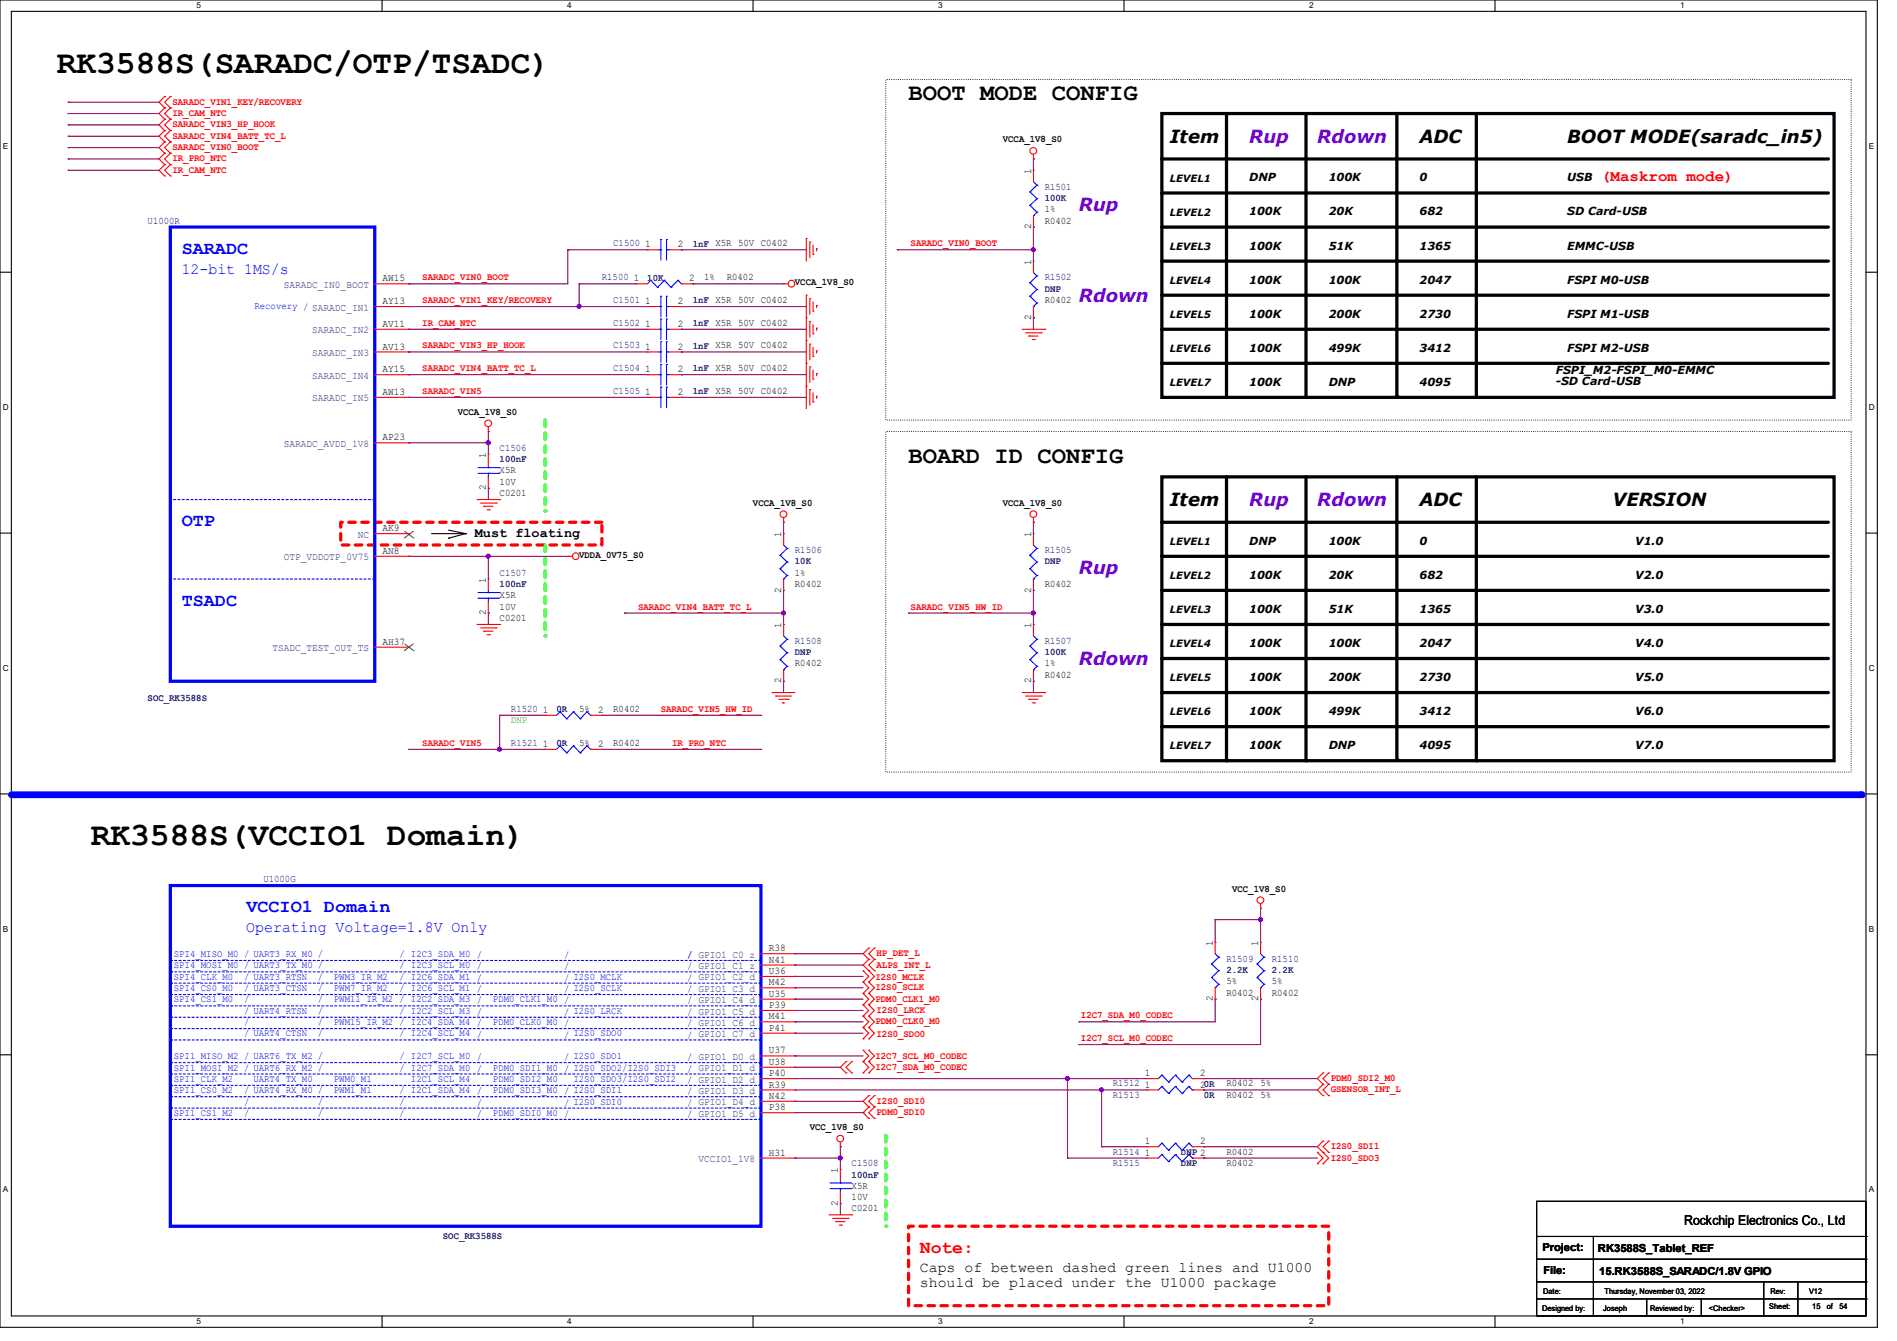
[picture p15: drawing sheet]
<svg xmlns="http://www.w3.org/2000/svg" width="297mm" height="210mm" viewBox="0 0 297 210" stroke-linecap="round" stroke-linejoin="round" font-family="sans-serif">
<defs><g id="words">
<g font-size="5.1">
<text x="8.9" y="11.4">RK3588S(SARADC/OTP/TSADC)</text>
<text x="14.2" y="132.3">RK3588S(VCCIO1 Domain)</text>
</g>
<g font-size="3.7">
<text x="142.2" y="15.6">BOOT MODE CONFIG</text>
<text x="142.2" y="72.5">BOARD ID CONFIG</text>
</g>
<g font-size="2.8">
<text x="183.1" y="22.4">Item</text>
<text x="222.2" y="22.4">ADC</text>
<text x="245.4" y="22.4">BOOT MODE(saradc_in5)</text>
<text x="183.1" y="79.3">Item</text>
<text x="222.2" y="79.3">ADC</text>
<text x="252.5" y="79.3">VERSION</text>
</g>
<g font-size="2.8" fill="#8000ff">
<text x="195.6" y="22.4">Rup</text>
<text x="206.2" y="22.4">Rdown</text>
<text x="168.9" y="33.1">Rup</text>
<text x="168.9" y="47.3">Rdown</text>
<text x="195.6" y="79.3">Rup</text>
<text x="206.2" y="79.3">Rdown</text>
<text x="168.9" y="90">Rup</text>
<text x="168.9" y="104.2">Rdown</text>
</g>
<g font-size="2.8" fill="#00f">
<text x="28.4" y="39.7">SARADC</text>
<text x="28.4" y="82.4">OTP</text>
<text x="28.4" y="94.8">TSADC</text>
<text x="38.6" y="142.8">VCCIO1 Domain</text>
</g>
<text font-size="2.8" fill="#f00" x="144" y="196.2">Note:</text>
<text font-size="2.5" fill="#f00" x="250.7" y="28.3">(Maskrom mode)</text>
<g font-size="2.5" fill="#00f">
<text x="28.4" y="42.8">12-bit 1MS/s</text>
<text x="38.6" y="146">Operating Voltage=1.8V Only</text>
</g>
<g font-size="2.3">
<text x="144" y="199.2">Caps of between dashed green lines and U1000</text>
<text x="144" y="201.5">should be placed under the U1000 package</text>
</g>
<g font-size="2.1">
<text x="74.3" y="84.1">Must floating</text>
<text x="263.7" y="191.9">Rockchip Electronics Co., Ltd</text>
</g>
<g font-size="1.7">
<text x="195.6" y="28.4">DNP</text>
<text x="208" y="28.4">100K</text>
<text x="222.2" y="28.4">0</text>
<text x="245.4" y="28.4">USB</text>
<text x="195.6" y="33.7">100K</text>
<text x="208" y="33.7">20K</text>
<text x="222.2" y="33.7">682</text>
<text x="245.4" y="33.7">SD Card-USB</text>
<text x="195.6" y="39.1">100K</text>
<text x="208" y="39.1">51K</text>
<text x="222.2" y="39.1">1365</text>
<text x="245.4" y="39.1">EMMC-USB</text>
<text x="195.6" y="44.4">100K</text>
<text x="208" y="44.4">100K</text>
<text x="222.2" y="44.4">2047</text>
<text x="245.4" y="44.4">FSPI M0-USB</text>
<text x="195.6" y="49.7">100K</text>
<text x="208" y="49.7">200K</text>
<text x="222.2" y="49.7">2730</text>
<text x="245.4" y="49.7">FSPI M1-USB</text>
<text x="195.6" y="55.1">100K</text>
<text x="208" y="55.1">499K</text>
<text x="222.2" y="55.1">3412</text>
<text x="243.6" y="58.6">FSPI_M2-FSPI_M0-EMMC</text>
<text x="245.4" y="55.1">FSPI M2-USB</text>
<text x="195.6" y="60.4">100K</text>
<text x="208" y="60.4">DNP</text>
<text x="222.2" y="60.4">4095</text>
<text x="243.6" y="60.4">-SD Card-USB</text>
<text x="195.6" y="85.3">DNP</text>
<text x="208" y="85.3">100K</text>
<text x="222.2" y="85.3">0</text>
<text x="256" y="85.3">V1.0</text>
<text x="195.6" y="90.6">100K</text>
<text x="195.6" y="96">100K</text>
<text x="208" y="90.6">20K</text>
<text x="208" y="96">51K</text>
<text x="222.2" y="90.6">682</text>
<text x="222.2" y="96">1365</text>
<text x="256" y="90.6">V2.0</text>
<text x="256" y="96">V3.0</text>
<text x="195.6" y="101.3">100K</text>
<text x="208" y="101.3">100K</text>
<text x="222.2" y="101.3">2047</text>
<text x="256" y="101.3">V4.0</text>
<text x="195.6" y="106.6">100K</text>
<text x="208" y="106.6">200K</text>
<text x="222.2" y="106.6">2730</text>
<text x="256" y="106.6">V5.0</text>
<text x="195.6" y="112">100K</text>
<text x="208" y="112">499K</text>
<text x="222.2" y="112">3412</text>
<text x="256" y="112">V6.0</text>
<text x="195.6" y="117.3">100K</text>
<text x="208" y="117.3">DNP</text>
<text x="222.2" y="117.3">4095</text>
<text x="256" y="117.3">V7.0</text>
<text x="241.5" y="196">Project:</text>
<text x="250.2" y="196.1">RK3588S_Tablet_REF</text>
<text x="241.6" y="199.5">File:</text>
<text x="250.4" y="199.7">15.RK3588S_SARADC/1.8V GPIO</text>
</g>
<g font-size="1.6" fill="#f00">
<text x="27" y="16.4">SARADC_VIN1_KEY/RECOVERY</text>
<text x="27" y="19.9">SARADC_VIN3_HP_HOOK</text>
<text x="27" y="18.2">IR_CAM_NTC</text>
<text x="27" y="23.5">SARADC_VIN0_BOOT</text>
<text x="27" y="21.7">SARADC_VIN4_BATT_TC_L</text>
<text x="27" y="25.3">IR_PRO_NTC</text>
<text x="27" y="27.1">IR_CAM_NTC</text>
<text x="142.6" y="38.6">SARADC_VIN0_BOOT</text>
<text x="66.1" y="43.9">SARADC_VIN0_BOOT</text>
<text x="66.1" y="47.5">SARADC_VIN1_KEY/RECOVERY</text>
<text x="66.1" y="51">IR_CAM_NTC</text>
<text x="66.1" y="54.6">SARADC_VIN3_HP_HOOK</text>
<text x="66.1" y="58.1">SARADC_VIN4_BATT_TC_L</text>
<text x="66.1" y="61.7">SARADC_VIN5</text>
<text x="99.9" y="95.5">SARADC_VIN4_BATT_TC_L</text>
<text x="142.6" y="95.5">SARADC_VIN5_HW_ID</text>
<text x="103.5" y="111.5">SARADC_VIN5_HW_ID</text>
<text x="66.1" y="116.8">SARADC_VIN5</text>
<text x="105.2" y="116.8">IR_PRO_NTC</text>
<text x="137.2" y="149.7">HP_DET_L</text>
<text x="137.1" y="155.1">I2S0_SCLK</text>
<text x="137.1" y="153.5">I2S0_MCLK</text>
<text x="137.2" y="151.5">ALPS_INT_L</text>
<text x="137.1" y="156.8">PDM0_CLK1_M0</text>
<text x="137.1" y="160.4">PDM0_CLK0_M0</text>
<text x="137.2" y="158.6">I2S0_LRCK</text>
<text x="169.2" y="159.5">I2C7_SDA_M0_CODEC</text>
<text x="137.1" y="167.5">I2C7_SDA_M0_CODEC</text>
<text x="137.1" y="165.9">I2C7_SCL_M0_CODEC</text>
<text x="137.2" y="162.3">I2S0_SDO0</text>
<text x="169.2" y="163">I2C7_SCL_M0_CODEC</text>
<text x="137.2" y="172.8">I2S0_SDI0</text>
<text x="208.3" y="171.1">GSENSOR_INT_L</text>
<text x="208.3" y="169.3">PDM0_SDI2_M0</text>
<text x="137.2" y="174.6">PDM0_SDI0</text>
<text x="208.3" y="180">I2S0_SDI1</text>
<text x="208.3" y="181.7">I2S0_SDO3</text>
</g>
<g font-size="1.6">
<text x="157" y="22.3">VCCA_1V8_S0</text>
<text x="161.4" y="27.2" transform="rotate(-90 161.4 27.2)">1</text>
<text x="183.1" y="28.4">LEVEL1</text>
<text x="161.4" y="35.9" transform="rotate(-90 161.4 35.9)">2</text>
<text x="163.6" y="35">R0402</text>
<text x="163.6" y="33.2">1%</text>
<text x="183.1" y="33.8">LEVEL2</text>
<text x="101" y="38.7">1</text>
<text x="106.1" y="38.7">2</text>
<text x="161.4" y="41.5" transform="rotate(-90 161.4 41.5)">1</text>
<text x="183.1" y="39.1">LEVEL3</text>
<text x="59.9" y="44.1">AW15</text>
<text x="59.9" y="47.6">AY13</text>
<text x="99.2" y="44.1">1</text>
<text x="101" y="47.6">1</text>
<text x="106.1" y="47.6">2</text>
<text x="107.9" y="44.1">2</text>
<text x="110.2" y="43.9">1%</text>
<text x="113.8" y="43.9">R0402</text>
<text x="124.4" y="44.7">VCCA_1V8_S0</text>
<text x="163.6" y="47.5">R0402</text>
<text x="183.1" y="44.4">LEVEL4</text>
<text x="59.9" y="51.2">AV11</text>
<text x="101" y="51.2">1</text>
<text x="106.1" y="51.2">2</text>
<text x="161.4" y="50.1" transform="rotate(-90 161.4 50.1)">2</text>
<text x="183.1" y="49.8">LEVEL5</text>
<text x="59.9" y="54.7">AV13</text>
<text x="59.9" y="58.3">AY15</text>
<text x="101" y="58.3">1</text>
<text x="101" y="54.7">1</text>
<text x="106.1" y="58.3">2</text>
<text x="106.1" y="54.7">2</text>
<text x="183.1" y="55.1">LEVEL6</text>
<text x="59.9" y="61.8">AW13</text>
<text x="71.7" y="64.9">VCCA_1V8_S0</text>
<text x="101" y="61.8">1</text>
<text x="106.1" y="61.8">2</text>
<text x="183.1" y="60.5">LEVEL7</text>
<text x="59.9" y="69">AP23</text>
<text x="76.1" y="71.7" transform="rotate(-90 76.1 71.7)">1</text>
<text x="76.1" y="76.8" transform="rotate(-90 76.1 76.8)">2</text>
<text x="78.2" y="77.7">C0201</text>
<text x="78.2" y="74.1">X5R</text>
<text x="78.2" y="75.9">10V</text>
<text x="59.9" y="83.2">AK9</text>
<text x="117.9" y="79.2">VCCA_1V8_S0</text>
<text x="157" y="79.2">VCCA_1V8_S0</text>
<text x="59.9" y="86.7">AN8</text>
<text x="90.7" y="87.3">VDDA_0V75_S0</text>
<text x="122.3" y="84.1" transform="rotate(-90 122.3 84.1)">1</text>
<text x="161.4" y="84.1" transform="rotate(-90 161.4 84.1)">1</text>
<text x="183.1" y="85.3">LEVEL1</text>
<text x="76.1" y="91.2" transform="rotate(-90 76.1 91.2)">1</text>
<text x="78.2" y="93.7">X5R</text>
<text x="78.2" y="95.5">10V</text>
<text x="122.3" y="92.8" transform="rotate(-90 122.3 92.8)">2</text>
<text x="124.4" y="91.9">R0402</text>
<text x="124.4" y="90.1">1%</text>
<text x="161.4" y="92.8" transform="rotate(-90 161.4 92.8)">2</text>
<text x="163.6" y="91.9">R0402</text>
<text x="183.1" y="90.7">LEVEL2</text>
<text x="59.9" y="101">AH37</text>
<text x="76.1" y="96.4" transform="rotate(-90 76.1 96.4)">2</text>
<text x="78.2" y="97.2">C0201</text>
<text x="122.3" y="98.3" transform="rotate(-90 122.3 98.3)">1</text>
<text x="161.4" y="98.3" transform="rotate(-90 161.4 98.3)">1</text>
<text x="183.1" y="96">LEVEL3</text>
<text x="183.1" y="101.3">LEVEL4</text>
<text x="122.3" y="107" transform="rotate(-90 122.3 107)">2</text>
<text x="124.4" y="104.4">R0402</text>
<text x="161.4" y="107" transform="rotate(-90 161.4 107)">2</text>
<text x="163.6" y="106.1">R0402</text>
<text x="163.6" y="104.4">1%</text>
<text x="183.1" y="106.7">LEVEL5</text>
<text x="85" y="111.6">1</text>
<text x="90.7" y="111.5">5%</text>
<text x="93.7" y="111.6">2</text>
<text x="96" y="111.5">R0402</text>
<text x="183.1" y="112">LEVEL6</text>
<text x="85" y="117">1</text>
<text x="90.7" y="116.8">5%</text>
<text x="93.7" y="117">2</text>
<text x="96" y="116.8">R0402</text>
<text x="183.1" y="117.3">LEVEL7</text>
<text x="192.9" y="139.6">VCC_1V8_S0</text>
<text x="120.3" y="149">R38</text>
<text x="189.9" y="148.1" transform="rotate(-90 189.9 148.1)">1</text>
<text x="197" y="148.1" transform="rotate(-90 197 148.1)">1</text>
<text x="120.3" y="150.7">N41</text>
<text x="120.3" y="152.5">U36</text>
<text x="120.3" y="154.3">M42</text>
<text x="192" y="155.9">R0402</text>
<text x="192" y="154.1">5%</text>
<text x="199.1" y="155.9">R0402</text>
<text x="199.1" y="154.1">5%</text>
<text x="120.3" y="159.6">M41</text>
<text x="120.3" y="157.9">P39</text>
<text x="120.3" y="156.1">U35</text>
<text x="120.3" y="161.4">P41</text>
<text x="189.9" y="156.8" transform="rotate(-90 189.9 156.8)">2</text>
<text x="197" y="156.8" transform="rotate(-90 197 156.8)">2</text>
<text x="120.3" y="165">U37</text>
<text x="120.3" y="166.8">U38</text>
<text x="120.3" y="172.1">N42</text>
<text x="120.3" y="170.3">R39</text>
<text x="120.3" y="168.5">P40</text>
<text x="120.3" y="173.9">P38</text>
<text x="179.2" y="168.5">1</text>
<text x="179.2" y="170.3">1</text>
<text x="187.9" y="168.5">2</text>
<text x="187.9" y="170.3">20R</text>
<text x="192" y="170.1">R0402</text>
<text x="192" y="171.9">R0402</text>
<text x="197.3" y="170.1">5%</text>
<text x="197.3" y="171.9">5%</text>
<text x="126.8" y="177">VCC_1V8_S0</text>
<text x="179.2" y="179.2">1</text>
<text x="187.9" y="179.2">2</text>
<text x="120.3" y="181">H31</text>
<text x="131.2" y="183.7" transform="rotate(-90 131.2 183.7)">1</text>
<text x="179.2" y="181">1</text>
<text x="192" y="180.8">R0402</text>
<text x="192" y="182.6">R0402</text>
<text x="131.2" y="188.8" transform="rotate(-90 131.2 188.8)">2</text>
<text x="133.3" y="189.7">C0201</text>
<text x="133.3" y="186.1">X5R</text>
<text x="133.3" y="187.9">10V</text>
</g>
<g font-size="1.6" fill="#000080">
<text x="163.6" y="29.7">R1501</text>
<text x="23.1" y="35">U1000R</text>
<text x="163.6" y="31.5">100K</text>
<text x="96" y="38.6">C1500</text>
<text x="108.4" y="38.6">1nF X5R 50V C0402</text>
<text x="94.2" y="43.9">R1500</text>
<text x="96" y="47.5">C1501</text>
<text x="101.3" y="43.9">10K</text>
<text x="108.4" y="47.5">1nF X5R 50V C0402</text>
<text x="163.6" y="43.9">R1502</text>
<text x="163.6" y="45.7">DNP</text>
<text x="96" y="51">C1502</text>
<text x="108.4" y="51.1">1nF X5R 50V C0402</text>
<text x="96" y="58.1">C1504</text>
<text x="96" y="54.6">C1503</text>
<text x="108.4" y="58.2">1nF X5R 50V C0402</text>
<text x="108.4" y="54.6">1nF X5R 50V C0402</text>
<text x="96" y="61.7">C1505</text>
<text x="108.4" y="61.7">1nF X5R 50V C0402</text>
<text x="78.2" y="70.6">C1506</text>
<text x="78.2" y="72.4">100nF</text>
<text x="124.4" y="86.6">R1506</text>
<text x="124.4" y="88.4">10K</text>
<text x="163.6" y="86.6">R1505</text>
<text x="163.6" y="88.4">DNP</text>
<text x="78.2" y="90.1">C1507</text>
<text x="78.2" y="91.9">100nF</text>
<text x="124.4" y="100.8">R1508</text>
<text x="163.6" y="100.8">R1507</text>
<text x="124.4" y="102.6">DNP</text>
<text x="163.6" y="102.6">100K</text>
<text x="23.1" y="109.7">SOC_RK3588S</text>
<text x="80" y="111.5">R1520</text>
<text x="87.1" y="111.5">0R</text>
<text x="80" y="116.8">R1521</text>
<text x="87.1" y="116.8">0R</text>
<text x="41.2" y="138.1">U1000G</text>
<text x="192" y="150.6">R1509</text>
<text x="192" y="152.4">2.2K</text>
<text x="199.1" y="150.6">R1510</text>
<text x="199.1" y="152.4">2.2K</text>
<text x="174.2" y="170.1">R1512</text>
<text x="174.2" y="171.9">R1513</text>
<text x="188.5" y="172">0R</text>
<text x="133.3" y="182.6">C1508</text>
<text x="133.3" y="184.4">100nF</text>
<text x="174.2" y="180.8">R1514</text>
<text x="174.2" y="182.6">R1515</text>
<text x="184.9" y="180.8">DNP 2</text>
<text x="184.9" y="182.6">DNP</text>
<text x="69.3" y="194">SOC_RK3588S</text>
</g>
<g font-size="1.6" fill="#004080">
<text x="44.4" y="45.1">SARADC_IN0_BOOT</text>
<text x="48.9" y="52.2">SARADC_IN2</text>
<text x="48.9" y="55.8">SARADC_IN3</text>
<text x="48.9" y="59.3">SARADC_IN4</text>
<text x="48.9" y="62.9">SARADC_IN5</text>
<text x="44.4" y="70">SARADC_AVDD_1V8</text>
<text x="44.4" y="87.8">OTP_VDDOTP_0V75</text>
<text x="56" y="84.2">NC</text>
<text x="42.7" y="102">TSADC_TEST_OUT_TS</text>
<text x="109.3" y="182">VCCIO1_1V8</text>
</g>
<g font-size="1.6" fill="#00f">
<text x="39.8" y="48.3">Recovery / SARADC_IN1</text>
<text x="27.2" y="149.9">SPI4_MISO_M0 / UART3_RX_M0 /</text>
<text x="62.6" y="149.9">/ I2C3_SDA_M0 /</text>
<text x="27.2" y="151.6">SPI4_MOSI_M0 / UART3_TX_M0 /</text>
<text x="27.2" y="153.4">SPI4_CLK_M0</text>
<text x="27.2" y="155.2">SPI4_CS0_M0</text>
<text x="38.2" y="153.4">/ UART3_RTSN</text>
<text x="38.2" y="155.2">/ UART3_CTSN</text>
<text x="49.8" y="153.4">/</text>
<text x="49.8" y="155.2">/</text>
<text x="52.3" y="153.4">PWM3_IR_M2</text>
<text x="52.3" y="155.2">PWM7_IR_M2</text>
<text x="62.6" y="151.6">/ I2C3_SCL_M0 /</text>
<text x="62.6" y="153.4">/ I2C6_SDA_M1 /</text>
<text x="62.6" y="155.2">/ I2C6_SCL_M1 /</text>
<text x="88.3" y="150">/</text>
<text x="88.3" y="151.8">/</text>
<text x="88.3" y="153.6">/ I2S0_MCLK</text>
<text x="88.3" y="155.4">/ I2S0_SCLK</text>
<text x="107.6" y="150">/ GPIO1_C0_z</text>
<text x="107.6" y="150">/</text>
<text x="107.6" y="151.8">/ GPIO1_C1_z</text>
<text x="107.6" y="153.6">/ GPIO1_C2_d</text>
<text x="107.6" y="155.4">/ GPIO1_C3_d</text>
<text x="27.2" y="157">SPI4_CS1_M0</text>
<text x="38.2" y="157">/</text>
<text x="38.2" y="158.7">/ UART4_RTSN</text>
<text x="38.2" y="160.5">/</text>
<text x="49.8" y="157">/</text>
<text x="49.8" y="158.7">/</text>
<text x="49.8" y="160.5">/</text>
<text x="52.3" y="157">PWM11_IR_M2 / I2C2_SDA_M3 /</text>
<text x="52.3" y="160.5">PWM15_IR_M2 / I2C4_SDA_M4 /</text>
<text x="62.6" y="158.7">/ I2C2_SCL_M3 /</text>
<text x="77.2" y="157">PDM0_CLK1_M0 /</text>
<text x="77.2" y="160.5">PDM0_CLK0_M0 /</text>
<text x="88.3" y="158.9">/ I2S0_LRCK</text>
<text x="107.6" y="157.1">/ GPIO1_C4_d</text>
<text x="107.6" y="158.9">/ GPIO1_C5_d</text>
<text x="107.6" y="160.7">/ GPIO1_C6_d</text>
<text x="27.2" y="167.6">SPI1_MOSI_M2 / UART6_RX_M2 /</text>
<text x="27.2" y="165.9">SPI1_MISO_M2 / UART6_TX_M2 /</text>
<text x="38.2" y="162.3">/ UART4_CTSN</text>
<text x="49.8" y="162.3">/</text>
<text x="62.6" y="167.6">/ I2C7_SDA_M0 /</text>
<text x="62.6" y="162.3">/ I2C4_SCL_M4 /</text>
<text x="62.6" y="165.9">/ I2C7_SCL_M0 /</text>
<text x="77.2" y="167.6">PDM0_SDI1_M0 / I2S0_SDO2/I2S0_SDI3</text>
<text x="88.3" y="162.5">/ I2S0_SDO0</text>
<text x="88.3" y="166">/ I2S0_SDO1</text>
<text x="107.6" y="162.5">/ GPIO1_C7_d</text>
<text x="107.6" y="166">/ GPIO1_D0_d</text>
<text x="107.6" y="167.8">/ GPIO1_D1_d</text>
<text x="27.2" y="171.2">SPI1_CS0_M2</text>
<text x="27.2" y="169.4">SPI1_CLK_M2</text>
<text x="38.2" y="171.2">/ UART4_RX_M0 /</text>
<text x="38.2" y="173">/</text>
<text x="39.7" y="169.4">UART4_TX_M0</text>
<text x="49.8" y="173">/</text>
<text x="52.3" y="171.2">PWM1_M1</text>
<text x="52.3" y="169.4">PWM0_M1</text>
<text x="62.6" y="171.2">/ I2C1_SDA_M4 /</text>
<text x="62.6" y="173">/</text>
<text x="64.3" y="169.4">I2C1_SCL_M4</text>
<text x="74.7" y="173.1">/</text>
<text x="77.2" y="171.2">PDM0_SDI3_M0 / I2S0_SDI1</text>
<text x="77.2" y="169.4">PDM0_SDI2_M0</text>
<text x="88.3" y="173.1">/ I2S0_SDI0</text>
<text x="89.8" y="169.4">I2S0_SDO3/I2S0_SDI2</text>
<text x="107.6" y="171.4">/ GPIO1_D3_d</text>
<text x="107.6" y="173.1">/ GPIO1_D4_d</text>
<text x="107.6" y="169.6">/ GPIO1_D2_d</text>
<text x="27.2" y="174.8">SPI1_CS1_M2</text>
<text x="38.2" y="174.8">/</text>
<text x="49.8" y="174.8">/</text>
<text x="62.6" y="174.8">/</text>
<text x="74.7" y="174.9">/</text>
<text x="77.2" y="174.8">PDM0_SDI0_M0 /</text>
<text x="107.6" y="174.9">/ GPIO1_D5_d</text>
</g>
<text font-size="1.6" fill="#0f0" x="80" y="113.2">DNP</text>
<g font-size="1.3">
<text x="30.8" y="1.3">5</text>
<text x="88.8" y="1.3">4</text>
<text x="146.9" y="1.3">3</text>
<text x="205" y="1.3">2</text>
<text x="263.1" y="1.3">1</text>
<text x=".5" y="23.3">E</text>
<text x="292.6" y="23.3">E</text>
<text x=".5" y="64.2">D</text>
<text x="292.6" y="64.2">D</text>
<text x=".5" y="105">C</text>
<text x="292.6" y="105">C</text>
<text x=".5" y="145.9">B</text>
<text x="292.6" y="145.9">B</text>
<text x=".5" y="186.7">A</text>
<text x="292.6" y="186.7">A</text>
<text x="30.8" y="207.4">5</text>
<text x="88.8" y="207.4">4</text>
<text x="146.9" y="207.4">3</text>
<text x="205" y="207.4">2</text>
<text x="263.1" y="207.4">1</text>
</g>
<g font-size="1.2">
<text x="241.6" y="202.6">Date:</text>
<text x="251.2" y="202.6">Thursday, November 03, 2022</text>
<text x="277.2" y="202.6">Rev:</text>
<text x="283.2" y="202.6">V12</text>
<text x="241.4" y="205.3">Designed by:</text>
<text x="251" y="205.3">Joseph</text>
<text x="258.3" y="205.3">Reviewed by:</text>
<text x="267.6" y="205.3">&lt;Checker&gt;</text>
<text x="277" y="205.1">Sheet:</text>
<text x="283.7" y="205.1">15</text>
<text x="286" y="205.1">of</text>
<text x="288" y="205.1">54</text>
</g>
</g></defs>
<path d="M0 0h293.9v207.9h-293.9zM1.8 1.8h290.3v204.3h-290.3z" fill="none" stroke="#000" stroke-width=".17"/>
<g fill="#fff">
<path d="M30.8 .2h.7v1.4h-.7z"/>
<path d="M30.8 206.2h.7v1.4h-.7z"/>
</g>
<path d="M59.8 0v1.8M59.8 206.1v1.8" fill="none" stroke="#000" stroke-width=".17"/>
<g fill="#fff">
<path d="M88.8 .2h.7v1.4h-.7z"/>
<path d="M88.8 206.2h.7v1.4h-.7z"/>
</g>
<path d="M117.9 0v1.8M117.9 206.1v1.8" fill="none" stroke="#000" stroke-width=".17"/>
<g fill="#fff">
<path d="M146.9 .2h.7v1.4h-.7z"/>
<path d="M146.9 206.2h.7v1.4h-.7z"/>
</g>
<path d="M176 0v1.8M176 206.1v1.8" fill="none" stroke="#000" stroke-width=".17"/>
<g fill="#fff">
<path d="M205 .2h.7v1.4h-.7z"/>
<path d="M205 206.2h.7v1.4h-.7z"/>
</g>
<path d="M234.1 0v1.8M234.1 206.1v1.8" fill="none" stroke="#000" stroke-width=".17"/>
<g fill="#fff">
<path d="M263.1 .2h.6v1.4h-.6z"/>
<path d="M263.1 206.2h.6v1.4h-.6z"/>
<path d="M.5 22.2h.8v1.4h-.8z"/>
<path d="M292.6 22.2h.8v1.4h-.8z"/>
<path d="M.5 63h.9v1.4h-.9z"/>
<path d="M292.6 63h.9v1.4h-.9z"/>
</g>
<path d="M0 42.6h1.8M292.1 42.6h1.8" fill="none" stroke="#000" stroke-width=".17"/>
<g fill="#fff">
<path d="M.5 103.9h.9v1.4h-.9z"/>
<path d="M292.6 103.9h.9v1.4h-.9z"/>
</g>
<path d="M0 83.5h1.8M292.1 83.5h1.8" fill="none" stroke="#000" stroke-width=".17"/>
<g fill="#fff">
<path d="M.5 144.7h.8v1.4h-.8z"/>
<path d="M292.6 144.7h.8v1.4h-.8z"/>
</g>
<path d="M0 124.3h1.8M292.1 124.3h1.8" fill="none" stroke="#000" stroke-width=".17"/>
<g fill="#fff">
<path d="M.5 185.6h.8v1.4h-.8z"/>
<path d="M292.6 185.6h.8v1.4h-.8z"/>
</g>
<path d="M0 165.2h1.8M292.1 165.2h1.8" fill="none" stroke="#000" stroke-width=".17"/>
<path d="M1.8 124.5h289.6" fill="none" stroke="#00f" stroke-width="1.1"/>
<circle cx="291.4" cy="124.5" r=".53" fill="#00f"/>
<g fill="none" stroke="#000" stroke-width=".51">
<path d="M181.9 17.8h105.2v44.4h-105.2zM192 17.8v44.4M204.5 17.8v44.4M218.7 17.8v44.3M231.1 17.8v44.4M181.9 24.9h104.4M181.9 30.2h104.4M181.9 35.6h104.4M181.9 40.9h104.4M181.9 46.2h104.4M181.9 51.6h104.4M181.9 56.9h104.4"/>
<path d="M181.9 74.7h105.2v44.4h-105.2zM192 74.7v44.4M204.5 74.7v44.4M218.7 74.7v44.3M231.1 74.7v44.4M181.9 81.8h104.4M181.9 87.1h104.4M181.9 92.5h104.4M181.9 97.8h104.4M181.9 103.1h104.4M181.9 108.5h104.4M181.9 113.8h104.4"/>
</g>
<g fill="#000">
<circle cx="181.9" cy="30.2" r=".25"/>
<circle cx="181.9" cy="24.9" r=".25"/>
<circle cx="181.9" cy="35.6" r=".25"/>
<circle cx="181.9" cy="40.9" r=".25"/>
<circle cx="181.9" cy="46.2" r=".25"/>
<circle cx="181.9" cy="51.6" r=".25"/>
<circle cx="181.9" cy="56.9" r=".25"/>
<circle cx="192" cy="62.2" r=".25"/>
<circle cx="204.5" cy="62.2" r=".25"/>
<circle cx="218.7" cy="62.1" r=".25"/>
<circle cx="231.1" cy="62.2" r=".25"/>
<circle cx="181.9" cy="81.8" r=".25"/>
<circle cx="181.9" cy="97.8" r=".25"/>
<circle cx="181.9" cy="92.5" r=".25"/>
<circle cx="181.9" cy="87.1" r=".25"/>
<circle cx="181.9" cy="103.1" r=".25"/>
<circle cx="181.9" cy="108.5" r=".25"/>
<circle cx="181.9" cy="113.8" r=".25"/>
<circle cx="192" cy="119.1" r=".25"/>
<circle cx="204.5" cy="119.1" r=".25"/>
<circle cx="218.7" cy="119" r=".25"/>
<circle cx="231.1" cy="119.1" r=".25"/>
</g>
<path d="M138.7 12.4h151.1v53.4h-151.1zM138.7 67.6h151.1v53.3h-151.1z" fill="none" stroke="#000" stroke-width=".17" stroke-dasharray="0 .3"/>
<path d="M53.3 81.8h40.9v3.5h-40.9z" fill="none" stroke="#f00" stroke-width=".51" stroke-dasharray="1 1"/>
<path d="M67.6 83.6h5.3M70.2 84.3h.1M70.2 83l2.7 .6M72.9 83.6h.1M72.9 83.6l-2.7 .7" fill="none" stroke="#000" stroke-width=".17"/>
<path d="M85.3 65.8v14.2" fill="none" stroke="#0f0" stroke-width=".51" stroke-dasharray="1 1"/>
<circle cx="85.3" cy="80" r=".25" fill="#0f0" stroke-dasharray="1 1"/>
<path d="M85.3 85.3v14.3" fill="none" stroke="#0f0" stroke-width=".51" stroke-dasharray="1 1"/>
<circle cx="85.3" cy="99.6" r=".25" fill="#0f0" stroke-dasharray="1 1"/>
<path d="M138.7 177.8v14.2" fill="none" stroke="#0f0" stroke-width=".51" stroke-dasharray="1 1"/>
<circle cx="138.7" cy="192" r=".25" fill="#0f0" stroke-dasharray="1 1"/>
<path d="M142.2 192h65.8v12.5h-65.8z" fill="none" stroke="#f00" stroke-width=".51" stroke-dasharray="1 1"/>
<g fill="none" stroke="#f00" stroke-width=".17">
<path d="M25.8 18.7h.1M25.8 16.9h.1M25.8 15.1h.1M25.8 18.7l-.9 .9 .9 .8M25.8 16.9l-.9 .9 .9 .9M25.8 15.1l-.9 .9 .9 .9M26.7 18.7h.1M26.7 16.9h.1M26.7 15.1h.1M26.7 18.7l-.9 .9 .9 .8M26.7 16.9l-.9 .9 .9 .9M26.7 15.1l-.9 .9 .9 .9"/>
<path d="M25.8 20.4h.1M25.8 22.2h.1M25.8 24h.1M25.8 25.8h.1M25.8 27.6h.1M25.8 22.2l-.9 .9 .9 .9M25.8 24l-.9 .9 .9 .9M25.8 20.4l-.9 .9 .9 .9M25.8 25.8l-.9 .9 .9 .9M26.7 20.4h.1M26.7 24h.1M26.7 22.2h.1"/>
<path d="M26.7 25.8h.1M26.7 27.6h.1M26.7 22.2l-.9 .9 .9 .9M26.7 24l-.9 .9 .9 .9M26.7 20.4l-.9 .9 .9 .9M26.7 25.8l-.9 .9 .9 .9M101.3 39.1h.1M101.3 39.1h1.8M104.9 39.1h1.8M106.7 39.1h.1M126.2 37.3h.1M126.2 37.3v3.6"/>
<path d="M126.8 37.9h.1M126.8 37.9v2.4M127.3 39.8h.1M127.3 38.4v1.4M127.8 38.9h.1M127.8 38.9v.4M161.8 24.9h.1M161.8 26.7h.1M161.8 35.6h.1M161.8 24.2v.7M161.8 26.7v1.7M161.8 33.8v1.8"/>
<path d="M58.7 44.4h5.3M58.7 51.6h5.3M58.7 48h5.3M58.7 55.1h5.3M58.7 58.7h5.3M64 44.4h.1M64 48h.1M64 51.6h.1M64 55.1h.1M64 58.7h.1M99.6 44.4h.1M99.6 44.4h1.7"/>
<path d="M101.3 48h.1M101.3 51.6h.1M101.3 58.7h.1M101.3 55.1h.1M101.3 51.6h1.8M101.3 48h1.8M101.3 55.1h1.8M101.3 58.7h1.8M104.9 51.6h1.8M104.9 48h1.8M104.9 55.1h1.8M104.9 58.7h1.8"/>
<path d="M106.7 48h.1M106.7 51.6h.1M106.7 58.7h.1M106.7 55.1h.1M106.7 44.4h1.8M108.5 44.4h.1M122.7 44.4h.1M122.7 44.4h.7M126.2 46.2h.1M126.2 49.8h.1M126.2 53.3h.1M126.2 56.9h.1"/>
<path d="M126.2 46.2v17.8M126.8 46.8h.1M126.8 50.3h.1M126.8 53.9h.1M126.8 57.4h.1M126.8 46.8v2.4M126.8 50.3v2.5M126.8 53.9v2.4M126.8 57.4v2.5M127.3 48.7h.1M127.3 52.3h.1M127.3 55.8h.1"/>
<path d="M127.3 59.4h.1M127.3 47.3v1.4M127.3 50.8v1.5M127.3 54.4v1.4M127.3 58v1.4M127.8 47.8h.1M127.8 51.4h.1M127.8 54.9h.1M127.8 58.5h.1M127.8 47.8v.4M127.8 51.4v.3M127.8 54.9v.4"/>
<path d="M127.8 58.5v.3M160 51.6h3.6M160.6 52.1h2.4M161.1 52.6h.1M161.1 52.6h1.4M161.6 53.2h.4M161.8 40.9h.1M161.8 49.8h.1M161.8 40.9v1.8M161.8 48v1.8M162 53.2h.1M163 52.1h.1"/>
<path d="M163.6 51.6h.1M58.7 62.2h5.3M58.7 69.3h5.3M64 62.2h.1M64 69.3h.1M74.7 78.2h3.5M75.2 78.8h2.5M75.7 79.3h.1M75.7 79.3h1.5M76.3 79.8h.3M76.5 67.6h.1M76.5 71.1h.1"/>
<path d="M76.5 76.5h.1M76.5 66.8v.8M76.5 71.1v1.8M76.5 74.7v1.8M76.6 79.8h.1M77.7 78.8h.1M78.2 78.2h.1M101.3 62.2h.1M101.3 62.2h1.8M104.9 62.2h1.8M106.7 62.2h.1M126.2 60.5h.1"/>
<path d="M126.8 61h.1M126.8 61v2.5M127.3 62.9h.1M127.3 61.5v1.4M127.8 62.1h.1M127.8 62.1v.3M58.7 87.1h5.3M58.7 83.6h5.3M64 83.6h.1M64 87.1h.1M74.7 97.8h3.5M75.2 98.3h2.5"/>
<path d="M75.7 98.8h.1M75.7 98.8h1.5M76.3 99.4h.3M76.5 90.7h.1M76.5 96h.1M76.5 90.7v1.8M76.5 94.2v1.8M76.6 99.4h.1M77.7 98.3h.1M78.2 97.8h.1M88.9 87.1h.1M88.9 87.1h.7"/>
<path d="M122.7 81.8h.1M122.7 97.8h.1M122.7 83.6h.1M122.7 92.5h.1M122.7 81.1v.7M122.7 83.6v1.7M122.7 90.7v1.8M122.7 97.8v1.8M161.8 81.8h.1M161.8 97.8h.1M161.8 83.6h.1M161.8 92.5h.1"/>
<path d="M161.8 81.1v.7M161.8 83.6v1.7M161.8 90.7v1.8M161.8 97.8v1.8M58.7 101.3h5.3M64 101.3h.1M85.3 112h.1M85.3 117.3h.1M85.3 112h1.8M85.3 117.3h1.8M92.5 112h1.7M92.5 117.3h1.7"/>
<path d="M94.2 112h.1M94.2 117.3h.1M120.9 108.5h.1M120.9 108.5h3.6M121.5 109h.1M121.5 109h2.4M122 109.5h1.4M122.5 110.1h.1M122.5 110.1h.4M122.7 106.7h.1M122.7 104.9v1.8M123.4 109.5h.1"/>
<path d="M160 108.5h3.6M160.6 109h2.4M161.1 109.5h.1M161.1 109.5h1.4M161.6 110.1h.4M161.8 106.7h.1M161.8 104.9v1.8M162 110.1h.1M163 109h.1M163.6 108.5h.1M119.1 149.4h5.4M119.1 151.1h5.4"/>
<path d="M119.1 158.2h5.4M119.1 152.9h5.4M119.1 156.5h5.4M119.1 154.7h5.4M124.5 149.4h.1M124.5 151.1h.1M124.5 158.2h.1M124.5 152.9h.1M124.5 156.5h.1M124.5 154.7h.1M135.1 155.6h.1M135.1 153.8h.1"/>
<path d="M135.1 152h.1M135.1 159.1h.1M135.1 157.4h.1M135.1 153.8l.9 .9-.9 .9M135.1 152l.9 .9-.9 .9M135.1 157.4l.9 .8-.9 .9M135.1 155.6l.9 .9-.9 .9M135.1 159.1l.9 .9-.9 .9M136 155.6h.1M136 153.8h.1M136 152h.1M136 159.1h.1"/>
<path d="M136 157.4h.1M136 148.5h.1M136 150.2h.1M136 153.8l.9 .9-.9 .9M136 150.2l-.9 .9 1.8 1.8-.9 .9M136 157.4l.9 .8-.9 .9M136 155.6l.9 .9-.9 .9M136 159.1l.9 .9-.9 .9M136 148.5l-.9 .9 .9 .8M136.9 150.2h.1M136.9 148.5h.1M136.9 152h.1"/>
<path d="M136.9 148.5l-.9 .9 .9 .8M136.9 150.2l-.9 .9 .9 .9M190.2 147.6h.1M190.2 156.5h.1M190.2 147.6v1.8M190.2 154.7v1.8M197.4 142.2h.1M197.4 147.6h.1M197.4 156.5h.1M197.4 141.5v.7M197.4 147.6v1.8M197.4 154.7v1.8"/>
<path d="M119.1 168.9h5.4M119.1 160h5.4M119.1 172.5h5.4M119.1 170.7h5.4M119.1 161.8h5.4M119.1 165.4h5.4M119.1 167.1h5.4M119.1 174.2h5.4M124.5 160h.1M124.5 172.5h.1M124.5 170.7h.1M124.5 161.8h.1"/>
<path d="M124.5 165.4h.1M124.5 167.1h.1M124.5 168.9h.1M124.5 174.2h.1M131.6 179.6h.1M131.6 178.9v.7M132.5 166.2h.1M132.5 168h.1M132.5 166.2l-.9 .9 .9 .9M133.3 168h.1M133.3 166.2h.1M133.3 166.2l-.8 .9 .8 .9"/>
<path d="M135.1 162.7h.1M135.1 160.9h.1M135.1 168h.1M135.1 166.2h.1M135.1 164.5h.1M135.1 160.9l.9 .9-.9 .9M135.1 166.2l.9 .9-.9 .9M135.1 164.5l.9 .9-.9 .8M136 171.6h.1M136 173.4h.1M136 162.7h.1M136 160.9h.1"/>
<path d="M136 175.1h.1M136 168h.1M136 166.2h.1M136 164.5h.1M136 171.6l-.9 .9 .9 .9M136 160.9l.9 .9-.9 .9M136 173.4l-.9 .8 .9 .9M136 166.2l.9 .9-.9 .9M136 164.5l.9 .9-.9 .8M136.9 173.4h.1M136.9 171.6h.1M136.9 175.1h.1"/>
<path d="M136.9 171.6l-.9 .9 .9 .9M136.9 173.4l-.9 .8 .9 .9M179.6 168.9h.1M179.6 170.7h.1M179.6 179.6h.1M179.6 168.9h1.8M179.6 170.7h1.8M179.6 179.6h1.8M186.7 168.9h1.8M186.7 170.7h1.8M186.7 179.6h1.8M188.5 168.9h.1"/>
<path d="M188.5 170.7h.1M188.5 179.6h.1M207.1 178.7h.1M207.1 169.8h.1M207.1 171.6h.1M207.1 168h.1M207.1 178.7l-.9 .9 1.8 1.8-.9 .8M207.1 169.8l-.9 .9 .9 .9M207.1 168l-.9 .9 .9 .9M208 178.7h.1M208 171.6h.1M208 169.8h.1"/>
<path d="M208 168h.1M208 178.7l-.9 .9 .9 .9M208 169.8l-.9 .9 .9 .9M208 168l-.9 .9 .9 .9M119.1 181.4h5.4M124.5 181.4h.1M129.8 190.2h3.5M130.3 190.8h2.5M130.9 191.3h.1M130.9 191.3h1.4M131.4 191.9h.3M131.6 183.1h.1"/>
<path d="M131.6 188.5h.1M131.6 183.1v1.8M131.6 186.7v1.8M131.7 191.9h.1M132.8 190.8h.1M133.3 190.2h.1M179.6 181.4h.1M179.6 181.4h1.8M186.7 181.4h1.8M188.5 181.4h.1M206.2 182.2h.1M206.2 180.5h.1"/>
<path d="M206.2 180.5l.9 .9-.9 .8M207.1 182.2h.1M207.1 180.5h.1M208 180.5h.1"/>
<circle cx="161.8" cy="23.6" r=".52"/>
<circle cx="123.9" cy="44.4" r=".52"/>
<circle cx="76.4" cy="66.3" r=".52"/>
<circle cx="90.1" cy="87.1" r=".52"/>
<circle cx="122.7" cy="80.5" r=".52"/>
<circle cx="161.8" cy="80.5" r=".52"/>
<circle cx="197.3" cy="141" r=".52"/>
<circle cx="131.6" cy="178.3" r=".52"/>
</g>
<g fill="none" stroke="#000" stroke-width=".17">
<path d="M240.6 188.1h51.5v18h-51.5zM240.6 193.6h51.5M240.6 197.2h51.5M249.5 193.6v12.5M292.1 193.6h.1M292.1 197.2h.1M240.6 200.7h51.5M240.6 203.4h51.5M249.5 206.1h.1M257.8 206.1h.1M257.8 203.4v2.7M266.4 206.1h.1"/>
<path d="M266.4 203.4v2.7M276.1 206.1h.1M276.1 200.7v5.4M281.5 206.1h.1M281.5 200.7v5.4M292.1 200.7h.1M292.1 203.4h.1"/>
</g>
<g fill="none" stroke="#00f" stroke-width=".17">
<path d="M103.1 39.1h.4M103.5 39.1h.1M103.5 37.5h.1M103.5 37.5v3.2M104.4 37.5h.1M104.4 39.1h.1M104.4 37.5v3.2M104.4 39.1h.5M161.2 30.1h.1M161.2 32.2h.1M161.2 30.1l1.1 1M161.2 32.2l1.1 1"/>
<path d="M161.8 33.8h.1M161.8 28.4l.5 .6M162.3 29h.1M162.3 31.1h.1M162.3 33.2h.1M162.3 29l-1.1 1.1M162.3 31.1l-1.1 1.1M162.3 33.2l-.5 .6M101.9 43.9h.1M101.9 43.9l-.6 .5M101.9 43.9l1.1 1.1M103 45h.1"/>
<path d="M103.1 48h.4M103.1 51.6h.4M103.1 58.7h.4M103.1 55.1h.4M103.5 48h.1M103.5 46.4h.1M103.5 51.6h.1M103.5 50h.1M103.5 58.7h.1M103.5 57.1h.1M103.5 55.1h.1M103.5 53.5h.1"/>
<path d="M103.5 46.4v3.2M103.5 50v3.2M103.5 53.5v3.2M103.5 57.1v3.2M104 43.9h.1M104 43.9l-1 1.1M104 43.9l1.1 1.1M104.4 46.4h.1M104.4 48h.1M104.4 50h.1M104.4 51.6h.1M104.4 57.1h.1"/>
<path d="M104.4 58.7h.1M104.4 53.5h.1M104.4 55.1h.1M104.4 48h.5M104.4 46.4v3.2M104.4 50v3.2M104.4 53.5v3.2M104.4 57.1v3.2M104.4 51.6h.5M104.4 58.7h.5M104.4 55.1h.5M105.1 45h.1"/>
<path d="M106.1 43.9h.1M106.1 43.9l-1 1.1M106.1 43.9l.6 .5M106.7 44.4h.1M161.2 44.3h.1M161.2 46.4h.1M161.2 44.3l1.1 1M161.2 46.4l1.1 1.1M161.8 48h.1M161.8 42.7l.5 .5M162.3 43.2h.1M162.3 45.3h.1"/>
<path d="M162.3 47.5h.1M162.3 43.2l-1.1 1.1M162.3 45.3l-1.1 1.1M162.3 47.5l-.5 .5M74.8 74.1h3.3M74.8 73.2h3.3M76.5 73.2h.1M76.5 74.1h.1M76.5 72.9v.3M76.5 74.1v.6M78.1 74.1h.1M78.1 73.2h.1"/>
<path d="M103.1 62.2h.4M103.5 62.2h.1M103.5 60.6h.1M103.5 60.6v3.2M104.4 60.6h.1M104.4 62.2h.1M104.4 60.6v3.2M104.4 62.2h.5M74.8 93.7h3.3M74.8 92.8h3.3M76.5 92.8h.1M76.5 93.7h.1"/>
<path d="M76.5 92.5v.3M76.5 93.7v.5M78.1 93.7h.1M78.1 92.8h.1M122.1 87h.1M122.1 89.1h.1M122.1 87l1.1 1M122.1 89.1l1.1 1M122.7 90.7h.1M122.7 99.6l.5 .5M122.7 85.3l.5 .6M123.2 85.9h.1"/>
<path d="M123.2 88h.1M123.2 90.1h.1M123.2 85.9l-1.1 1.1M123.2 88l-1.1 1.1M123.2 90.1l-.5 .6M161.2 87h.1M161.2 89.1h.1M161.2 87l1.1 1M161.2 89.1l1.1 1M161.8 90.7h.1M161.8 99.6l.5 .5M161.8 85.3l.5 .6"/>
<path d="M162.3 85.9h.1M162.3 88h.1M162.3 90.1h.1M162.3 85.9l-1.1 1.1M162.3 88l-1.1 1.1M162.3 90.1l-.5 .6M87.7 111.5h.1M87.7 116.8h.1M87.7 111.5l-.6 .5M87.7 111.5l1 1.1M87.7 116.8l-.6 .5M87.7 116.8l1 1.1"/>
<path d="M88.7 112.6h.1M88.7 117.9h.1M89.8 111.5h.1M89.8 116.8h.1M89.8 111.5l-1.1 1.1M89.8 111.5l1 1.1M89.8 116.8l-1.1 1.1M89.8 116.8l1 1.1M90.8 112.6h.1M90.8 117.9h.1M91.9 111.5h.1M91.9 116.8h.1"/>
<path d="M91.9 111.5l-1.1 1.1M91.9 111.5l.6 .5M91.9 116.8l-1.1 1.1M91.9 116.8l.6 .5M92.5 112h.1M92.5 117.3h.1M122.1 101.2h.1M122.1 103.3h.1M122.1 101.2l1.1 1M122.1 103.3l1.1 1.1M122.7 104.9h.1M123.2 100.1h.1"/>
<path d="M123.2 102.2h.1M123.2 104.4h.1M123.2 100.1l-1.1 1.1M123.2 102.2l-1.1 1.1M123.2 104.4l-.5 .5M161.2 101.2h.1M161.2 103.3h.1M161.2 101.2l1.1 1M161.2 103.3l1.1 1.1M161.8 104.9h.1M162.3 100.1h.1M162.3 102.2h.1"/>
<path d="M162.3 104.4h.1M162.3 100.1l-1.1 1.1M162.3 102.2l-1.1 1.1M162.3 104.4l-.5 .5M189.7 151h.1M189.7 153.1h.1M189.7 151l1.1 1M189.7 153.1l1.1 1M190.2 154.7h.1M190.2 149.4l.6 .5M190.8 149.9h.1M190.8 152h.1"/>
<path d="M190.8 154.1h.1M190.8 149.9l-1.1 1.1M190.8 152l-1.1 1.1M190.8 154.1l-.6 .6M196.8 151h.1M196.8 153.1h.1M196.8 151l1.1 1M196.8 153.1l1.1 1M197.4 154.7h.1M197.4 149.4l.5 .5M197.9 149.9h.1M197.9 152h.1"/>
<path d="M197.9 154.1h.1M197.9 149.9l-1.1 1.1M197.9 152l-1.1 1.1M197.9 154.1l-.5 .6M181.9 168.4h.1M181.9 170.1h.1M181.9 179h.1M181.9 170.1l-.5 .6M181.9 168.4l-.5 .5M181.9 168.4l1.1 1.1M181.9 170.1l1.1 1.1M181.9 179l-.5 .6"/>
<path d="M181.9 179l1.1 1.1M183 169.5h.1M183 171.2h.1M184 168.4h.1M184 170.1h.1M184 179h.1M184 168.4l-1 1.1M184 168.4l1.1 1.1M184 170.1l-1 1.1M184 170.1l1.1 1.1M184 179l-1 1.1M184 179l1.1 1.1"/>
<path d="M185.1 169.5h.1M185.1 171.2h.1M186.1 168.4h.1M186.1 170.1h.1M186.1 179h.1M186.1 168.4l-1 1.1M186.1 168.4l.6 .5M186.1 170.1l-1 1.1M186.1 170.1l.6 .6M186.1 179l-1 1.1M186.1 179l.6 .6M186.7 168.9h.1"/>
<path d="M186.7 170.7h.1M186.7 179.6h.1M130 186.1h3.2M130 185.3h3.2M131.6 185.3h.1M131.6 186.1h.1M131.6 184.9v.4M131.6 186.1v.6M133.2 186.1h.1M133.2 185.3h.1M181.9 180.8h.1M181.9 180.8l-.5 .6"/>
<path d="M181.9 180.8l1.1 1.1M183 180.1h.1M183 181.9h.1M184 180.8h.1M184 180.8l-1 1.1M184 180.8l1.1 1.1M185.1 180.1h.1M185.1 181.9h.1M186.1 180.8h.1M186.1 180.8l-1 1.1M186.1 180.8l.6 .6M186.7 181.4h.1"/>
</g>
<path d="M26.7 35.6h32v71.1h-32zM26.7 138.7h92.4v53.3h-92.4z" fill="none" stroke="#00f" stroke-width=".51"/>
<g fill="none" stroke="#00f" stroke-width=".17" stroke-dasharray=".3 .3">
<path d="M26.7 78.2h.1M58.7 78.2h-32M26.7 90.7h.1M58.7 90.7h-32M26.8 150.4h.1M26.8 152.2h.1M26.8 154h.1M26.8 155.7h.1M26.8 157.5h.1M26.8 159.3h.1M119.1 150.4h-92.3M119.1 152.2h-92.3"/>
<path d="M119.1 154h-92.3M119.1 155.7h-92.3M119.1 157.5h-92.3M119.1 159.3h-92.3M26.8 161.1h.1M26.8 162.9h.1M26.8 166.4h.1M26.8 168.2h.1M26.8 171.7h.1M26.8 173.5h.1M26.8 175.3h.1M26.8 170h.1"/>
<path d="M119.1 161.1h-92.3M119.1 162.9h-92.3M119.1 166.4h-92.3M119.1 168.2h-92.3M119.1 171.7h-92.3M119.1 173.5h-92.3M119.1 175.3h-92.3M119.1 170h-92.3"/>
</g>
<path d="M63.3 84.2h.1M63.3 83.2l1.4 1M64.7 84.2h.1M64.7 83.2l-1.4 1M63.3 101.9h.1M63.3 100.8l1.4 1.1M64.7 101.9h.1M64.7 100.8l-1.4 1.1" fill="none" stroke="#804000" stroke-width=".16"/>
<g fill="none" stroke="#800040" stroke-width=".17">
<path d="M10.7 19.6h.1M10.7 17.8h.1M10.7 16h.1M10.7 19.6h14.2M10.7 17.8h14.2M10.7 16h14.2M10.7 23.1h.1M10.7 24.9h.1M10.7 21.3h.1M10.7 26.7h.1M10.7 23.1h14.2M10.7 24.9h14.2"/>
<path d="M10.7 21.3h14.2M10.7 26.7h14.2M88.9 39.1h.1M88.9 39.1v5.3h-24.9M88.9 39.1h12.4M106.7 39.1h.1M106.7 39.1h19.5M140.5 39.1h.1M140.5 39.1h21.3M161.8 24.9h.1M161.8 35.6h.1M161.8 39.1h.1"/>
<path d="M161.8 24.9v1.8M161.8 35.6v5.3M64 51.6h.1M64 55.1h.1M64 58.7h.1M64 44.4h.1M64 48h.1M64 48h37.3M64 51.6h37.3M64 55.1h37.3M64 58.7h37.3M90.7 44.4h.1"/>
<path d="M90.7 48h.1M90.7 44.4h8.9M90.7 44.4v3.6M106.7 48h.1M106.7 51.6h.1M106.7 55.1h.1M106.7 58.7h.1M106.7 48h19.5M106.7 51.6h19.5M106.7 55.1h19.5M106.7 58.7h19.5M108.5 44.4h.1"/>
<path d="M108.5 44.4h14.2M161.8 49.8h.1M161.8 49.8v1.8M64 62.2h.1M64 69.3h.1M64 62.2h37.3M64 69.3h12.5M76.5 69.3h.1M76.5 76.5h.1M76.5 67.6h.1M76.5 67.6v3.5M76.5 76.5v1.7"/>
<path d="M106.7 62.2h.1M106.7 62.2h19.5M64 87.1h.1M64 87.1h24.9M76.5 87.1h.1M76.5 96h.1M76.5 87.1v3.6M76.5 96v1.8M97.8 96h.1M97.8 96h24.9M122.7 81.8h.1M122.7 92.5h.1"/>
<path d="M122.7 96h.1M122.7 81.8v1.8M122.7 92.5v5.3M142.2 96h.1M142.2 96h19.6M161.8 92.5h.1M161.8 81.8h.1M161.8 96h.1M161.8 81.8v1.8M161.8 92.5v5.3M64 117.3h.1M64 117.3h21.3"/>
<path d="M78.2 112h.1M78.2 117.3h.1M78.2 112h7.1M78.2 112v5.3M85.3 117.3h.1M94.2 117.3h24.9M94.2 112h24.9M119.1 112h.1M119.1 117.3h.1M122.7 106.7h.1M122.7 106.7v1.8M161.8 106.7h.1"/>
<path d="M161.8 106.7v1.8M124.5 154.7h.1M124.5 152.9h.1M124.5 158.2h.1M124.5 156.5h.1M124.5 149.4h.1M124.5 151.1h.1M124.5 154.7h10.6M124.5 152.9h10.6M124.5 158.2h10.6M124.5 156.5h10.6M124.5 149.4h10.6"/>
<path d="M124.5 151.1h10.6M190.2 144h.1M190.2 156.5h.1M190.2 156.5v3.5h-21.3M190.2 144v3.6M190.2 144h7.2M197.4 142.2h.1M197.4 144h.1M197.4 156.5h.1M197.4 142.2v5.4M197.4 156.5v7.1h-28.5M124.5 172.5h.1"/>
<path d="M124.5 161.8h.1M124.5 160h.1M124.5 167.1h.1M124.5 165.4h.1M124.5 172.5h10.6M124.5 161.8h10.6M124.5 160h10.6M124.5 174.2h10.6M124.5 168.9h55.1M124.5 167.1h7.1M124.5 165.4h10.6M124.5 170.7h55.1"/>
<path d="M131.6 179.6h.1M131.6 179.6v3.5M135.1 174.2h.1M167.1 168.9h.1M167.1 168.9v12.5M168.9 160h.1M168.9 163.6h.1M172.5 170.7h.1M172.5 179.6h.1M172.5 179.6h7.1M172.5 170.7v8.9M188.5 168.9h.1"/>
<path d="M188.5 170.7h.1M188.5 179.6h.1M188.5 168.9h17.7M188.5 170.7h17.7M188.5 179.6h17.7M124.5 181.4h.1M124.5 181.4h7.1M131.6 188.5h.1M131.6 181.4h.1M131.6 188.5v1.7M167.1 181.4h.1M167.1 181.4h12.5"/>
<path d="M188.5 181.4h.1M188.5 181.4h17.7"/>
</g>
<g fill="#f0f" stroke="#f0f" stroke-width=".17">
<circle cx="76.4" cy="69.3" r=".32"/>
<circle cx="76.4" cy="87.1" r=".32"/>
<circle cx="131.6" cy="181.3" r=".32"/>
<circle cx="122.7" cy="96" r=".32"/>
<circle cx="197.3" cy="144" r=".32"/>
<circle cx="90.7" cy="48" r=".32"/>
<circle cx="161.8" cy="39.1" r=".32"/>
<circle cx="161.8" cy="96" r=".32"/>
<circle cx="167.1" cy="168.9" r=".32"/>
<circle cx="78.2" cy="117.3" r=".32"/>
<circle cx="172.4" cy="170.7" r=".32"/>
</g>
<use href="#words"/>
</svg>
